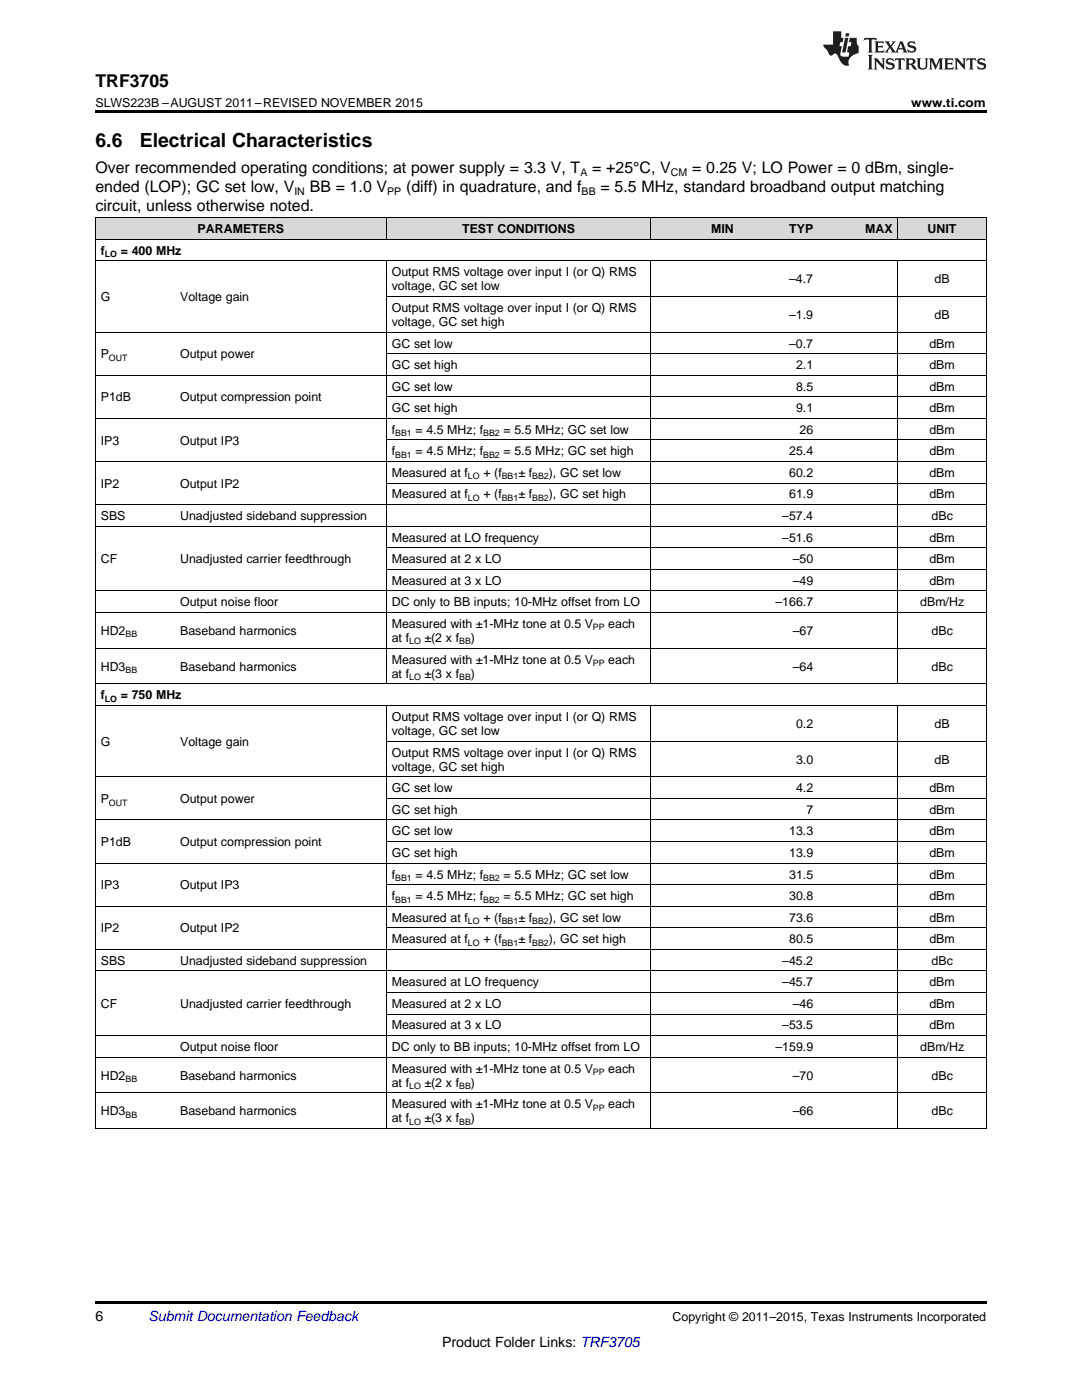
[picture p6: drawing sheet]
<svg xmlns="http://www.w3.org/2000/svg" width="216mm" height="279mm" viewBox="0 0 216 279" stroke-linecap="round" stroke-linejoin="round" font-family="sans-serif">
<defs><g id="words">
<g font-size="3.9">
<text x="19" y="29.3">6.6</text>
<text x="27.9" y="29.3">Electrical Characteristics</text>
</g>
<text font-size="3.5" x="19" y="17.3">TRF3705</text>
<g font-size="3.2">
<text x="19" y="34.4">Over recommended operating conditions; at power supply = 3.3 V, T</text>
<text x="118.2" y="34.4">= +25°C, V</text>
<text x="138.1" y="34.4">= 0.25 V; LO Power = 0 dBm, single-</text>
<text x="19" y="38.3">ended (LOP); GC set low, V</text>
<text x="61.8" y="38.3">BB = 1.0 V</text>
<text x="81" y="38.3">(diff) in quadrature, and f</text>
<text x="119.8" y="38.3">= 5.5 MHz, standard broadband output matching</text>
<text x="19" y="42.2">circuit, unless otherwise noted.</text>
</g>
<g font-size="2.8">
<text x="19" y="263.6">6</text>
<text x="88.2" y="268.9">Product Folder Links: TRF3705</text>
</g>
<text font-size="2.8" fill="#0000c8" x="29.6" y="263.6">Submit Documentation Feedback</text>
<g font-size="2.5">
<text x="19" y="21.4">SLWS223B –AUGUST 2011–REVISED NOVEMBER 2015</text>
<text x="181.8" y="21.4">www.ti.com</text>
<text x="39.4" y="46.5">PARAMETERS</text>
<text x="92.2" y="46.5">TEST CONDITIONS</text>
<text x="141.9" y="46.5">MIN</text>
<text x="157.5" y="46.5">TYP</text>
<text x="172.6" y="46.5">MAX</text>
<text x="185.1" y="46.5">UNIT</text>
<text x="20.1" y="50.8">f</text>
<text x="24.1" y="50.8">= 400 MHz</text>
<text x="78.2" y="55.1">Output RMS voltage over input I (or Q) RMS</text>
<text x="78.2" y="57.9">voltage, GC set low</text>
<text x="157.5" y="56.5">–4.7</text>
<text x="186.5" y="56.5">dB</text>
<text x="20.1" y="60.1">G</text>
<text x="35.9" y="60.1">Voltage gain</text>
<text x="78.2" y="62.2">Output RMS voltage over input I (or Q) RMS</text>
<text x="78.2" y="65.1">voltage, GC set high</text>
<text x="157.5" y="63.6">–1.9</text>
<text x="186.5" y="63.6">dB</text>
<text x="20.1" y="71.5">P</text>
<text x="35.9" y="71.5">Output power</text>
<text x="78.2" y="69.4">GC set low</text>
<text x="157.5" y="69.4">–0.7</text>
<text x="185.5" y="69.4">dBm</text>
<text x="78.2" y="73.7">GC set high</text>
<text x="78.2" y="78">GC set low</text>
<text x="158.9" y="73.7">2.1</text>
<text x="158.9" y="78">8.5</text>
<text x="185.5" y="73.7">dBm</text>
<text x="185.5" y="78">dBm</text>
<text x="20.1" y="80.1">P1dB</text>
<text x="35.9" y="80.1">Output compression point</text>
<text x="78.2" y="82.3">GC set high</text>
<text x="158.9" y="82.3">9.1</text>
<text x="185.5" y="82.3">dBm</text>
<text x="20.1" y="88.7">IP3</text>
<text x="35.9" y="88.7">Output IP3</text>
<text x="78.2" y="86.6">f</text>
<text x="82.9" y="86.6">= 4.5 MHz; f</text>
<text x="100.5" y="86.6">= 5.5 MHz; GC set low</text>
<text x="159.6" y="86.6">26</text>
<text x="185.5" y="86.6">dBm</text>
<text x="78.2" y="90.9">f</text>
<text x="78.2" y="95.2">Measured at f</text>
<text x="82.9" y="90.9">= 4.5 MHz; f</text>
<text x="96.4" y="95.2">+ (f</text>
<text x="100.5" y="90.9">= 5.5 MHz; GC set high</text>
<text x="103.4" y="95.2">± f</text>
<text x="109.5" y="95.2">), GC set low</text>
<text x="157.5" y="90.9">25.4</text>
<text x="157.5" y="95.2">60.2</text>
<text x="185.5" y="90.9">dBm</text>
<text x="185.5" y="95.2">dBm</text>
<text x="20.1" y="97.3">IP2</text>
<text x="35.9" y="97.3">Output IP2</text>
<text x="78.2" y="99.5">Measured at f</text>
<text x="96.4" y="99.5">+ (f</text>
<text x="103.4" y="99.5">± f</text>
<text x="109.5" y="99.5">), GC set high</text>
<text x="157.5" y="99.5">61.9</text>
<text x="185.5" y="99.5">dBm</text>
<text x="20.1" y="103.8">SBS</text>
<text x="35.9" y="103.8">Unadjusted sideband suppression</text>
<text x="156.1" y="103.8">–57.4</text>
<text x="185.9" y="103.8">dBc</text>
<text x="20.1" y="112.4">CF</text>
<text x="35.9" y="112.4">Unadjusted carrier feedthrough</text>
<text x="78.2" y="108.1">Measured at LO frequency</text>
<text x="78.2" y="112.4">Measured at 2 x LO</text>
<text x="156.1" y="108.1">–51.6</text>
<text x="158.2" y="112.4">–50</text>
<text x="185.5" y="108.1">dBm</text>
<text x="185.5" y="112.4">dBm</text>
<text x="78.2" y="116.7">Measured at 3 x LO</text>
<text x="158.2" y="116.7">–49</text>
<text x="185.5" y="116.7">dBm</text>
<text x="35.9" y="121">Output noise floor</text>
<text x="78.2" y="121">DC only to BB inputs; 10-MHz offset from LO</text>
<text x="78.2" y="125.3">Measured with ±1-MHz tone at 0.5 V</text>
<text x="121.4" y="125.3">each</text>
<text x="154.8" y="121">–166.7</text>
<text x="183.6" y="121">dBm/Hz</text>
<text x="20.1" y="126.7">HD2</text>
<text x="35.9" y="126.7">Baseband harmonics</text>
<text x="78.2" y="128.1">at f</text>
<text x="84.7" y="128.1">±(2 x f</text>
<text x="94" y="128.1">)</text>
<text x="158.2" y="126.7">–67</text>
<text x="185.9" y="126.7">dBc</text>
<text x="20.1" y="133.8">HD3</text>
<text x="35.9" y="133.8">Baseband harmonics</text>
<text x="78.2" y="132.4">Measured with ±1-MHz tone at 0.5 V</text>
<text x="78.2" y="135.3">at f</text>
<text x="84.7" y="135.3">±(3 x f</text>
<text x="94" y="135.3">)</text>
<text x="121.4" y="132.4">each</text>
<text x="158.2" y="133.8">–64</text>
<text x="185.9" y="133.8">dBc</text>
<text x="20.1" y="139.6">f</text>
<text x="24.1" y="139.6">= 750 MHz</text>
<text x="78.2" y="143.9">Output RMS voltage over input I (or Q) RMS</text>
<text x="20.1" y="148.8">G</text>
<text x="35.9" y="148.8">Voltage gain</text>
<text x="78.2" y="146.7">voltage, GC set low</text>
<text x="158.9" y="145.3">0.2</text>
<text x="186.5" y="145.3">dB</text>
<text x="78.2" y="151">Output RMS voltage over input I (or Q) RMS</text>
<text x="78.2" y="153.8">voltage, GC set high</text>
<text x="158.9" y="152.4">3.0</text>
<text x="186.5" y="152.4">dB</text>
<text x="20.1" y="160.3">P</text>
<text x="35.9" y="160.3">Output power</text>
<text x="78.2" y="158.1">GC set low</text>
<text x="158.9" y="158.1">4.2</text>
<text x="185.5" y="158.1">dBm</text>
<text x="78.2" y="162.4">GC set high</text>
<text x="78.2" y="166.7">GC set low</text>
<text x="157.5" y="166.7">13.3</text>
<text x="160.9" y="162.4">7</text>
<text x="185.5" y="162.4">dBm</text>
<text x="185.5" y="166.7">dBm</text>
<text x="20.1" y="168.9">P1dB</text>
<text x="35.9" y="168.9">Output compression point</text>
<text x="78.2" y="171">GC set high</text>
<text x="157.5" y="171">13.9</text>
<text x="185.5" y="171">dBm</text>
<text x="20.1" y="177.5">IP3</text>
<text x="35.9" y="177.5">Output IP3</text>
<text x="78.2" y="175.3">f</text>
<text x="78.2" y="179.6">f</text>
<text x="82.9" y="175.3">= 4.5 MHz; f</text>
<text x="82.9" y="179.6">= 4.5 MHz; f</text>
<text x="100.5" y="175.3">= 5.5 MHz; GC set low</text>
<text x="100.5" y="179.6">= 5.5 MHz; GC set high</text>
<text x="157.5" y="175.3">31.5</text>
<text x="157.5" y="179.6">30.8</text>
<text x="185.5" y="175.3">dBm</text>
<text x="185.5" y="179.6">dBm</text>
<text x="78.2" y="183.9">Measured at f</text>
<text x="96.4" y="183.9">+ (f</text>
<text x="103.4" y="183.9">± f</text>
<text x="109.5" y="183.9">), GC set low</text>
<text x="157.5" y="183.9">73.6</text>
<text x="185.5" y="183.9">dBm</text>
<text x="20.1" y="186.1">IP2</text>
<text x="35.9" y="186.1">Output IP2</text>
<text x="78.2" y="188.2">Measured at f</text>
<text x="96.4" y="188.2">+ (f</text>
<text x="103.4" y="188.2">± f</text>
<text x="109.5" y="188.2">), GC set high</text>
<text x="157.5" y="188.2">80.5</text>
<text x="185.5" y="188.2">dBm</text>
<text x="20.1" y="192.5">SBS</text>
<text x="35.9" y="192.5">Unadjusted sideband suppression</text>
<text x="78.2" y="196.8">Measured at LO frequency</text>
<text x="156.1" y="192.5">–45.2</text>
<text x="156.1" y="196.8">–45.7</text>
<text x="185.5" y="196.8">dBm</text>
<text x="185.9" y="192.5">dBc</text>
<text x="20.1" y="201.2">CF</text>
<text x="35.9" y="201.2">Unadjusted carrier feedthrough</text>
<text x="78.2" y="201.2">Measured at 2 x LO</text>
<text x="158.2" y="201.2">–46</text>
<text x="185.5" y="201.2">dBm</text>
<text x="35.9" y="209.8">Output noise floor</text>
<text x="78.2" y="205.5">Measured at 3 x LO</text>
<text x="78.2" y="209.8">DC only to BB inputs; 10-MHz offset from LO</text>
<text x="154.8" y="209.8">–159.9</text>
<text x="156.1" y="205.5">–53.5</text>
<text x="183.6" y="209.8">dBm/Hz</text>
<text x="185.5" y="205.5">dBm</text>
<text x="20.1" y="215.5">HD2</text>
<text x="35.9" y="215.5">Baseband harmonics</text>
<text x="78.2" y="214.1">Measured with ±1-MHz tone at 0.5 V</text>
<text x="121.4" y="214.1">each</text>
<text x="158.2" y="215.5">–70</text>
<text x="185.9" y="215.5">dBc</text>
<text x="78.2" y="216.9">at f</text>
<text x="78.2" y="221.2">Measured with ±1-MHz tone at 0.5 V</text>
<text x="84.7" y="216.9">±(2 x f</text>
<text x="94" y="216.9">)</text>
<text x="121.4" y="221.2">each</text>
<text x="20.1" y="222.6">HD3</text>
<text x="35.9" y="222.6">Baseband harmonics</text>
<text x="78.2" y="224">at f</text>
<text x="84.7" y="224">±(3 x f</text>
<text x="94" y="224">)</text>
<text x="158.2" y="222.6">–66</text>
<text x="185.9" y="222.6">dBc</text>
<text x="134.2" y="263.6">Copyright © 2011–2015, Texas Instruments Incorporated</text>
</g>
<g font-size="2.1">
<text x="115.8" y="35.1">A</text>
<text x="133.9" y="35.1">CM</text>
<text x="58.7" y="38.9">IN</text>
<text x="77.3" y="38.9">PP</text>
<text x="116.1" y="38.9">BB</text>
</g>
<g font-size="1.8">
<text x="20.9" y="51.3">LO</text>
<text x="21.7" y="72">OUT</text>
<text x="78.8" y="87.1">BB1</text>
<text x="96.4" y="87.1">BB2</text>
<text x="78.8" y="91.4">BB1</text>
<text x="93.4" y="95.7">LO</text>
<text x="96.4" y="91.4">BB2</text>
<text x="100.1" y="95.7">BB1</text>
<text x="106.2" y="95.7">BB2</text>
<text x="93.4" y="100">LO</text>
<text x="100.1" y="100">BB1</text>
<text x="106.2" y="100">BB2</text>
<text x="118.3" y="125.8">PP</text>
<text x="25" y="127.2">BB</text>
<text x="81.6" y="128.6">LO</text>
<text x="91.6" y="128.6">BB</text>
<text x="25" y="134.3">BB</text>
<text x="81.6" y="135.7">LO</text>
<text x="91.6" y="135.7">BB</text>
<text x="118.3" y="132.9">PP</text>
<text x="20.9" y="140.1">LO</text>
<text x="21.7" y="160.8">OUT</text>
<text x="78.8" y="175.8">BB1</text>
<text x="96.4" y="175.8">BB2</text>
<text x="78.8" y="180.1">BB1</text>
<text x="93.4" y="184.4">LO</text>
<text x="96.4" y="180.1">BB2</text>
<text x="100.1" y="184.4">BB1</text>
<text x="106.2" y="184.4">BB2</text>
<text x="93.4" y="188.7">LO</text>
<text x="100.1" y="188.7">BB1</text>
<text x="106.2" y="188.7">BB2</text>
<text x="25" y="216">BB</text>
<text x="118.3" y="214.6">PP</text>
<text x="81.6" y="217.4">LO</text>
<text x="91.6" y="217.4">BB</text>
<text x="118.3" y="221.7">PP</text>
<text x="25" y="223.1">BB</text>
<text x="81.6" y="224.5">LO</text>
<text x="91.6" y="224.5">BB</text>
</g>
</g></defs>
<g fill="#d8d8d8">
<path d="M19 43.5h15.9v4.3h-15.9z"/>
<path d="M34.9 43.5h42.2v4.3h-42.2z"/>
<path d="M77.1 43.5h52.8v4.3h-52.8z"/>
<path d="M129.9 43.5h17.6v4.3h-17.6z"/>
<path d="M147.5 43.5h15.9v4.3h-15.9z"/>
<path d="M163.4 43.5h15.8v4.3h-15.8z"/>
<path d="M179.2 43.5h17.6v4.3h-17.6z"/>
</g>
<path d="M19 22h177.8v.5h-177.8zM19 259.7h177.8v.5h-177.8z" fill="#000"/>
<g fill="none" stroke="#000" stroke-width=".2">
<path d="M19 52h177.8M19 47.7h177.8M19 43.4h177.8M19.1 43.4v181.9M77.1 43.4v4.4M77.1 52v84.5M77.1 59.1h119.7M129.9 43.4v4.4M129.9 52v84.5M179.2 43.4v4.4M179.2 52v84.5M196.8 43.4v181.9"/>
<path d="M19 74.9h177.8M19 66.3h177.8M77.1 79.2h119.7M77.1 70.6h119.7M19 92.1h177.8M19 83.5h177.8M77.1 96.4h119.7M77.1 87.8h119.7M19 117.9h177.8M19 105h177.8M19 100.7h177.8M77.1 113.6h119.7"/>
<path d="M77.1 109.3h119.7M19 136.5h177.8M19 129.3h177.8M19 122.2h177.8M19 155h177.8M19 140.8h177.8M77.1 140.8v84.5M77.1 159.3h119.7M77.1 147.9h119.7M129.9 140.8v84.5M179.2 140.8v84.5M19 172.2h177.8"/>
<path d="M19 163.6h177.8M77.1 176.5h119.7M77.1 167.9h119.7M19 193.8h177.8M19 189.5h177.8M19 180.9h177.8M77.1 198.1h119.7M77.1 185.2h119.7M19 218.1h177.8M19 211h177.8M19 206.7h177.8M77.1 202.4h119.7"/>
<path d="M19 225.2h177.8"/>
</g>
<g fill="#231f20">
<path d="M172.5 7.6l-.1 .5 .4-.2h.6v.1v2.1l-.2 .4h.9l-.2-.4v-2.1l.1-.1h.5l.5 .2-.2-.5zM174.5 8.3l.2 .3v1.5l-.2 .4h1.8l.2-.6a1.04 1.04 0 0 1-1.3 .2v-.7h.6l.3 .2v-.6l-.3 .2h-.6v-.6l.8-.1 .4 .3-.2-.5zM176.5 8.3l.9 1.1-.9 1.1h.8l-.2-.2 .4-.7 .5 .7-.2 .2h1.5l-.2-.2 .2-.4h.9l.1 .4-.2 .2h1l-.3-.3-.7-1.9h-.5l-.9 2-.8-1 .9-1h-.8l.1 .3-.4 .5-.3-.6 .1-.2zM179.7 8.6l.4 1h-.7zM181.3 8.4a.63 .63 0 0 0-.2 .7 .63 .63 0 0 0 .6 .4l.6 .2 .1 .2a.75 .75 0 0 1-.7 .4 .75 .75 0 0 1-.6-.5l.1 .7 .1-.1a1.11 1.11 0 0 0 1.5-.6 1.13 1.13 0 0 0-1.2-.8l-.1-.4a1.04 1.04 0 0 1 1.2 .2l-.2-.5-.2 .1-.4-.2zM173.2 10.9l.2 .4v2.2l-.2 .4h1l-.3-.4v-2.2l.3-.4zM174.3 11.6l.3 .4v1.5l-.3 .4h.8l-.2-.4v-1.3l1.5 1.7v-1.9l.2-.4h-.7l.2 .4v.9l-1.1-1.3zM177 11.8a.62 .62 0 0 0-.2 .7 .62 .62 0 0 0 .6 .4l.6 .1 .1 .3a.76 .76 0 0 1-.7 .3 .76 .76 0 0 1-.7-.4l.2 .7 .1-.1a1.11 1.11 0 0 0 1.5-.6 1.13 1.13 0 0 0-1.2-.8l-.1-.4a1.04 1.04 0 0 1 1.2 .2l-.2-.6-.2 .1-.5-.1zM178.7 11.6l-.2 .6a.61 .61 0 0 1 .8-.3v1.6l-.2 .4h.9l-.2-.4v-1.6a.63 .63 0 0 1 .7 .3l-.1-.6zM180.6 11.6l.3 .4v1.5l-.3 .4h1l-.2-.2-.1-.8 .6 .2a.76 .76 0 0 0 1.2 .7l-1-1a.58 .58 0 0 0 .6-.5 .58 .58 0 0 0-.5-.6zM181.4 11.9h.1a.45 .45 0 0 1 .5 .1 .45 .45 0 0 1 .1 .5l-.8 .2zM182.9 11.6l.2 .2a2.17 2.17 0 0 0 .3 1.9 .99 .99 0 0 0 1.6-.6v-1.1l.2-.4h-.7l.2 .2a1.92 1.92 0 0 1-.2 1.8 .6 .6 0 0 1-.9-.5v-1.1l.2-.4zM185.4 11.6l.2 .4v1.5l-.2 .4h.7l-.2-.4v-1.4l.8 1.8 .8-1.8v1.4l-.2 .4h.9l-.2-.4v-1.5l.2-.4h-.8l-.6 1.5-.6-1.5zM188.4 11.6l.2 .4v1.5l-.2 .4h1.8l.1-.6a1.04 1.04 0 0 1-1.2 .1v-.6h.5l.4 .2v-.6l-.4 .2h-.5v-.7h.8l.3 .3-.1-.6zM190.5 11.6l.2 .4v1.5l-.2 .4h.7l-.2-.4v-1.3l1.5 1.7v-1.9l.2-.4h-.7l.2 .4v.9l-1.1-1.3zM192.9 11.6l-.1 .6a.61 .61 0 0 1 .7-.3l.1 1.6-.3 .4h1l-.3-.4 .1-1.6a.63 .63 0 0 1 .7 .3l-.1-.6zM195.2 11.8a.62 .62 0 0 0-.2 .7 .62 .62 0 0 0 .6 .4l.6 .1 .1 .3a.76 .76 0 0 1-.7 .3 .76 .76 0 0 1-.6-.4l.1 .7 .1-.1a1.11 1.11 0 0 0 1.6-.6 1.13 1.13 0 0 0-1.3-.8l-.1-.4a1.04 1.04 0 0 1 1.2 .2l-.1-.6-.2 .1-.5-.1z"/>
<path d="M166.2 6.3v2.6h-1.9v.4l.8 .9a.91 .91 0 0 0 1 .8 .56 .56 0 0 1 .5-.3 .56 .56 0 0 1 .5 .3l.4 .8a1.53 1.53 0 0 0 1.9 1.2 1.54 1.54 0 0 1 1-2.1l.9-.3v-1.4a1.52 1.52 0 0 1-.4-1.6h-1.3l-.2 .8h.5l-.2 .8h-.5l-.1 1v.2l.4 .1-.2 .8a1.93 1.93 0 0 1-1.6-.3l.3-1.8h-.5l.2-.8h.4l.2-.8h-.4v-1.3zM168.6 7.6l-.6 2.9h.7l.6-2.9zM168.8 6.6l-.1 .7h.6l.2-.7z"/>
</g>
<use href="#words"/>
</svg>
